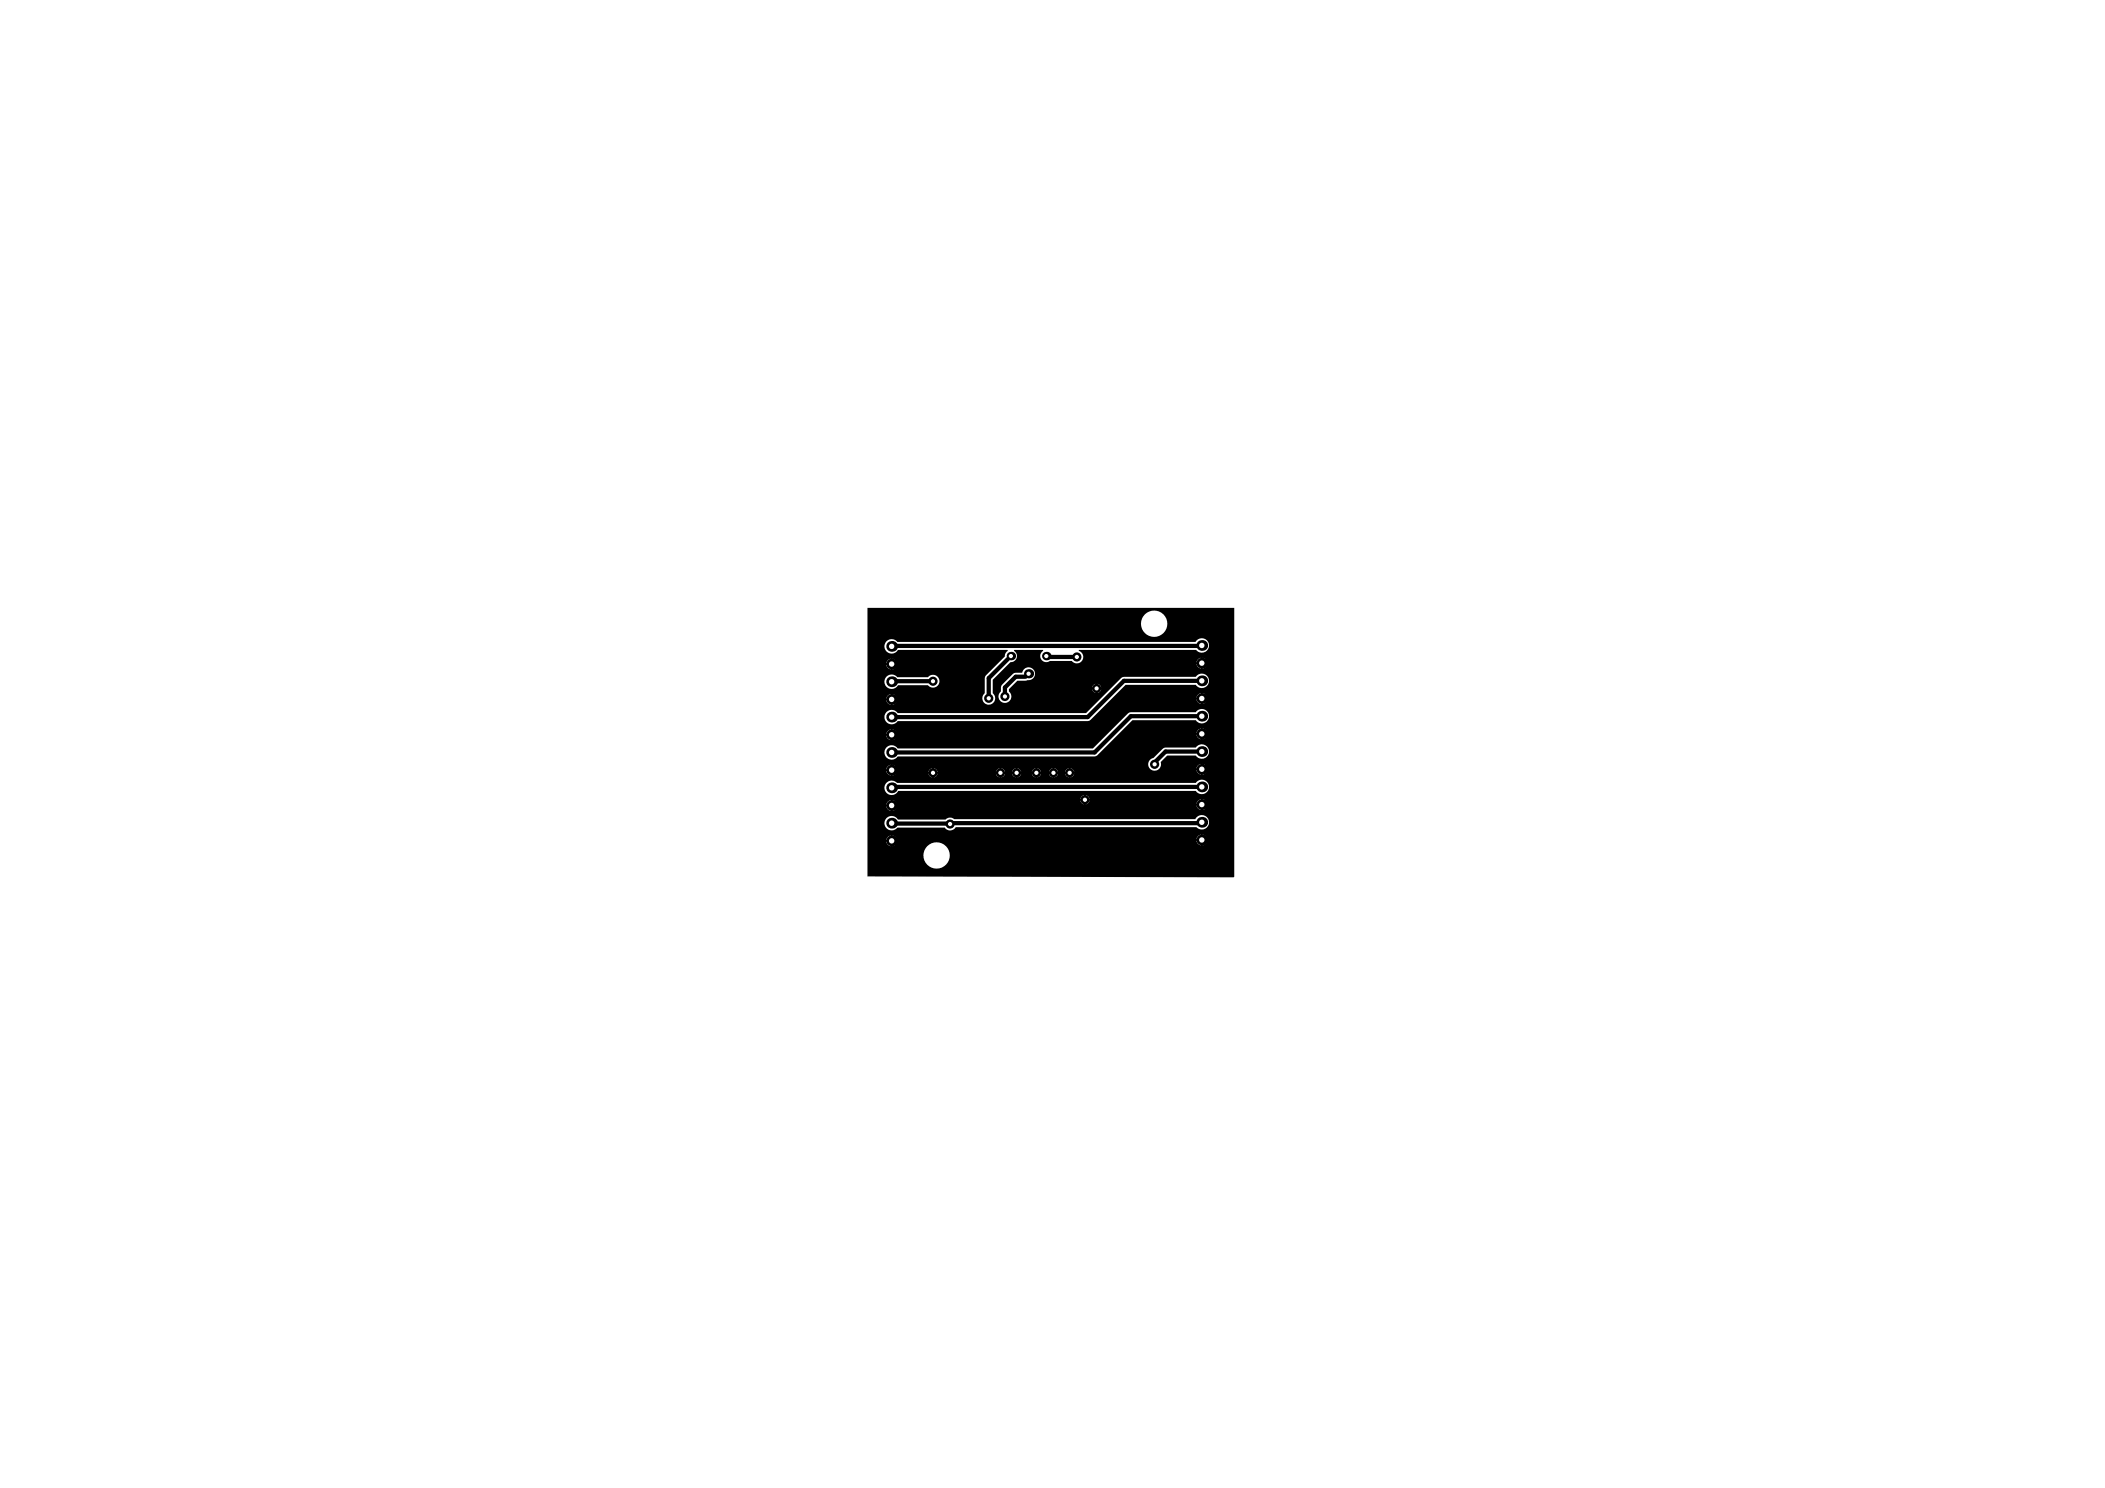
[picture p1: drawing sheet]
<svg xmlns="http://www.w3.org/2000/svg" width="297mm" height="210mm" viewBox="0 0 297 210" stroke-linecap="round" stroke-linejoin="round" font-family="sans-serif">
<g fill="#000">
<path d="M122.4 85.7h51.8v38l-.1 .1-51.7-.2zM161 88a1.86 1.86 0 0 0 3.7 0 1.86 1.86 0 0 0-3.7 0zM125.1 90.5a1.02 1.02 0 0 0 .1 1.5 1.02 1.02 0 0 0 1.5-.3h15.5v.1a.84 .84 0 0 0-.4 .8l-2.8 2.9v2.3a.91 .91 0 0 0-.1 1.3 .91 .91 0 0 0 1.3 0 .91 .91 0 0 0-.1-1.3v-1.9l2.5-2.5a.86 .86 0 0 0 .9-.6 .86 .86 0 0 0-.4-1v-.1h4.1v.1a.86 .86 0 0 0-.3 1.2 .86 .86 0 0 0 1.2 .2h3.1a.91 .91 0 0 0 1.5 0 .91 .91 0 0 0-.5-1.4v-.1h16.6a1.02 1.02 0 0 0 1.5 .1 1.02 1.02 0 0 0-.1-1.6 1.02 1.02 0 0 0-1.5 .4h-42.1a1.01 1.01 0 0 0-1.5-.1zM169.7 92.8v.6h.6l-.2-.4zM169 93l-.2 .4h.7v-.6zM125.9 92.9v.6h.7l-.2-.4zM125.3 93.1l-.2 .4h.6v-.6zM169.7 93.7v.6l.4-.2 .2-.4zM168.8 93.7l.2 .4 .5 .2v-.6zM125.9 93.8v.6l.5-.2 .2-.4zM125.1 93.8l.2 .4 .4 .2v-.6zM141.4 96.6l-.2 .4a1.4 1.4 0 0 1-.3 1 .91 .91 0 0 0 1.2 1.1 .91 .91 0 0 0 .3-1.6v-.3l1.2-1.2h1.3a.92 .92 0 0 0 1.2-.7 .92 .92 0 0 0-.7-1.1 .92 .92 0 0 0-1.1 .7h-1.2zM125.1 100.4a1.02 1.02 0 0 0 .1 1.5 1.02 1.02 0 0 0 1.5-.2h26.8l.4-.1 4.9-5h9.9a1.02 1.02 0 0 0 1.6 .2 1.02 1.02 0 0 0 0-1.5 1.02 1.02 0 0 0-1.6 .2h-10.3l-5.2 5.1h-26.5a1.01 1.01 0 0 0-1.6-.2zM154.9 96.5v.5h.5l-.2-.4zM154.3 96.6l-.2 .4h.5v-.5zM125.1 95.4a1.02 1.02 0 0 0 .1 1.6 1.02 1.02 0 0 0 1.5-.3h4.3a.91 .91 0 0 0 1.3 .1 .91 .91 0 0 0 0-1.4 .91 .91 0 0 0-1.3 .1h-4.4l-.1-.1a1.02 1.02 0 0 0-1.4 0zM154.9 97.2v.5l.3-.1 .2-.4zM154.1 97.2l.2 .4 .3 .1v-.5zM169.7 97.8v.6h.6l-.2-.4zM169 98l-.2 .4h.7v-.6zM125.9 97.9v.6h.7l-.2-.4zM125.3 98.1l-.2 .4h.6v-.6zM169.7 98.7v.6l.4-.2 .2-.4zM168.8 98.7l.2 .4 .5 .2v-.6zM125.9 98.8v.6l.5-.2 .2-.4zM125.1 98.8l.2 .4 .4 .2v-.6zM125.1 105.4a1.02 1.02 0 0 0 .1 1.5 1.02 1.02 0 0 0 1.5-.2h27.8l.4-.2 4.9-4.9h8.9a1.02 1.02 0 0 0 1.6 .2 1.02 1.02 0 0 0 0-1.5 1.02 1.02 0 0 0-1.6 .2h-9.3l-5.2 5.1h-27.5a1.01 1.01 0 0 0-1.6-.2zM169.7 102.8v.6h.6l-.2-.4zM169 103l-.2 .4h.7v-.6zM125.9 102.9v.6h.7l-.2-.4zM125.3 103.1l-.2 .4h.6v-.6zM169.7 103.7v.6l.4-.2 .2-.4zM168.8 103.7l.2 .4 .5 .2v-.6zM125.9 103.8v.6l.5-.2 .2-.4zM125.1 103.8l.2 .4 .4 .2v-.6zM162.3 107.2a.91 .91 0 0 0 .4 1.5 .91 .91 0 0 0 1.1-1.2l.9-.9h4a1.02 1.02 0 0 0 1.6 .2 1.02 1.02 0 0 0 0-1.6 1.02 1.02 0 0 0-1.6 .3h-4.4l-1.5 1.4zM169.7 107.8v.6h.6l-.2-.4zM169 108l-.2 .4h.7v-.6zM125.9 107.9v.6h.7l-.2-.4zM125.3 108.1l-.2 .4h.6v-.6zM151.1 108.4v.5h.5l-.2-.3zM150.5 108.6l-.2 .3h.5v-.5zM148.8 108.4v.5h.5l-.2-.3zM148.2 108.6l-.2 .3h.5v-.5zM146.4 108.4v.5h.5l-.2-.3zM145.8 108.6l-.2 .3h.5v-.5zM143.6 108.4v.5h.5l-.2-.3zM143 108.6l-.2 .3h.5v-.5zM141.3 108.4v.5h.5l-.2-.3zM140.7 108.6l-.2 .3h.5v-.5zM131.8 108.4v.5h.5l-.2-.3zM131.2 108.6l-.2 .3h.5v-.5zM169.7 108.6v.7l.4-.2 .2-.5zM168.8 108.6l.2 .5 .5 .2v-.7zM125.9 108.8v.6l.5-.2 .2-.4zM125.1 108.8l.2 .4 .4 .2v-.6zM151.1 109.1v.6l.3-.2 .2-.4zM150.3 109.1l.2 .4 .3 .2v-.6zM148.8 109.1v.6l.3-.2 .2-.4zM148 109.1l.2 .4 .3 .2v-.6zM146.4 109.1v.6l.3-.2 .2-.4zM145.6 109.1l.2 .4 .3 .2v-.6zM143.6 109.1v.6l.3-.2 .2-.4zM142.8 109.1l.2 .4 .3 .2v-.6zM141.3 109.1v.6l.3-.2 .2-.4zM140.5 109.1l.2 .4 .3 .2v-.6zM131.8 109.1v.6l.3-.2 .2-.4zM131 109.1l.2 .4 .3 .2v-.6zM125.1 110.4a1.02 1.02 0 0 0 .1 1.6 1.02 1.02 0 0 0 1.5-.4h42a1.02 1.02 0 0 0 1.6 .2 1.02 1.02 0 0 0 0-1.6 1.02 1.02 0 0 0-1.6 .2h-42.2a1.02 1.02 0 0 0-1.4 0zM153.2 112.2v.5h.5l-.1-.3zM152.6 112.4l-.1 .3h.5v-.5zM169.7 112.7v.7h.6l-.2-.4zM169 113l-.2 .4h.7v-.7zM153.2 112.9v.6l.4-.2 .1-.4zM152.5 112.9l.1 .4 .4 .2v-.6zM125.9 112.9v.6h.7l-.2-.4zM125.3 113.1l-.2 .4h.6v-.6zM169.7 113.6v.7l.4-.3 .2-.4zM168.8 113.6l.2 .4 .5 .3v-.7zM125.9 113.8v.6l.5-.2 .2-.4zM125.1 113.8l.2 .4 .4 .2v-.6zM125.1 115.4a1.02 1.02 0 0 0 0 1.5 1.02 1.02 0 0 0 1.5-.2h6.7a.9 .9 0 0 0 1.6 0h33.9a1.02 1.02 0 0 0 1.6 0 1.02 1.02 0 0 0-.3-1.6 1.02 1.02 0 0 0-1.4 .5h-34a.89 .89 0 0 0-1.3 0h-6.7a1.02 1.02 0 0 0-1.6-.2zM169.7 117.7v.7h.6l-.2-.5zM169 117.9l-.2 .5h.7v-.7zM125.9 117.9v.6h.7l-.2-.4zM125.3 118.1l-.2 .4h.6v-.6zM169.7 118.6v.6l.4-.2 .2-.4zM168.8 118.6l.2 .4 .5 .2v-.6zM125.9 118.7v.7l.5-.2 .2-.5zM125.1 118.7l.2 .5 .4 .2v-.7zM130.3 120.7a1.86 1.86 0 0 0 3.7 0 1.86 1.86 0 0 0-3.7 0z"/>
<circle cx="154.7" cy="97.1" r=".65"/>
</g>
<path d="M131.7 96.1l-5.9 .1M142.2 93l-2.7 2.7v2.8M144.7 95.5h-1.4l-1.5 1.5v1.2M147.6 92.5l.2 .2h4.2M169.6 91.1l-43.8 .1M169.6 96h-11l-5.1 5.2h-27.7M169.6 106h-5.1l-1.6 1.6v.2h-.1M169.6 116l-.1 .1h-35.3l-.1 .1-8.3-.1M169.6 111h-43.7l-.1 .1M169.6 101h-10l-5.1 5.1h-28.7" fill="none" stroke="#000" stroke-width=".6"/>
<circle cx="154.7" cy="97.1" r=".3" fill="#fff"/>
<circle cx="162.9" cy="107.8" r=".65" fill="#000"/>
<circle cx="162.9" cy="107.8" r=".3" fill="#fff"/>
<circle cx="134.1" cy="116.2" r=".65" fill="#000"/>
<circle cx="134.1" cy="116.2" r=".3" fill="#fff"/>
<circle cx="141.8" cy="98.2" r=".65" fill="#000"/>
<circle cx="141.8" cy="98.2" r=".3" fill="#fff"/>
<circle cx="131.7" cy="96.1" r=".65" fill="#000"/>
<circle cx="131.7" cy="96.1" r=".3" fill="#fff"/>
<circle cx="152" cy="92.7" r=".65" fill="#000"/>
<circle cx="152" cy="92.7" r=".3" fill="#fff"/>
<circle cx="139.5" cy="98.5" r=".65" fill="#000"/>
<circle cx="139.5" cy="98.5" r=".3" fill="#fff"/>
<circle cx="153.1" cy="112.8" r=".65" fill="#000"/>
<circle cx="153.1" cy="112.8" r=".3" fill="#fff"/>
<circle cx="150.9" cy="109" r=".65" fill="#000"/>
<circle cx="150.9" cy="109" r=".3" fill="#fff"/>
<circle cx="141.2" cy="109" r=".65" fill="#000"/>
<circle cx="141.2" cy="109" r=".3" fill="#fff"/>
<circle cx="143.5" cy="109" r=".65" fill="#000"/>
<circle cx="143.5" cy="109" r=".3" fill="#fff"/>
<circle cx="146.2" cy="109" r=".65" fill="#000"/>
<circle cx="146.2" cy="109" r=".3" fill="#fff"/>
<circle cx="131.7" cy="109" r=".65" fill="#000"/>
<circle cx="131.7" cy="109" r=".3" fill="#fff"/>
<circle cx="148.7" cy="109" r=".65" fill="#000"/>
<circle cx="148.7" cy="109" r=".3" fill="#fff"/>
<circle cx="145.1" cy="95" r=".65" fill="#000"/>
<circle cx="145.1" cy="95" r=".3" fill="#fff"/>
<circle cx="169.6" cy="113.5" r=".76" fill="#000"/>
<circle cx="169.6" cy="113.5" r=".38" fill="#fff"/>
<circle cx="169.6" cy="103.5" r=".76" fill="#000"/>
<circle cx="169.6" cy="103.5" r=".38" fill="#fff"/>
<circle cx="169.6" cy="118.5" r=".76" fill="#000"/>
<circle cx="169.6" cy="118.5" r=".38" fill="#fff"/>
<circle cx="169.6" cy="108.5" r=".76" fill="#000"/>
<circle cx="169.6" cy="108.5" r=".38" fill="#fff"/>
<circle cx="169.6" cy="111" r=".76" fill="#000"/>
<circle cx="169.6" cy="111" r=".38" fill="#fff"/>
<circle cx="169.6" cy="101" r=".76" fill="#000"/>
<circle cx="169.6" cy="101" r=".38" fill="#fff"/>
<circle cx="169.6" cy="106" r=".76" fill="#000"/>
<circle cx="169.6" cy="106" r=".38" fill="#fff"/>
<circle cx="169.6" cy="93.5" r=".76" fill="#000"/>
<circle cx="169.6" cy="93.5" r=".38" fill="#fff"/>
<circle cx="169.6" cy="96" r=".76" fill="#000"/>
<circle cx="169.6" cy="96" r=".38" fill="#fff"/>
<circle cx="169.6" cy="98.5" r=".76" fill="#000"/>
<circle cx="169.6" cy="98.5" r=".38" fill="#fff"/>
<circle cx="169.6" cy="116" r=".76" fill="#000"/>
<circle cx="169.6" cy="116" r=".38" fill="#fff"/>
<circle cx="169.6" cy="91.1" r=".76" fill="#000"/>
<circle cx="169.6" cy="91.1" r=".38" fill="#fff"/>
<circle cx="125.8" cy="113.6" r=".76" fill="#000"/>
<circle cx="125.8" cy="113.6" r=".38" fill="#fff"/>
<circle cx="125.8" cy="91.2" r=".76" fill="#000"/>
<circle cx="125.8" cy="91.2" r=".38" fill="#fff"/>
<circle cx="125.8" cy="118.6" r=".76" fill="#000"/>
<circle cx="125.8" cy="118.6" r=".38" fill="#fff"/>
<circle cx="125.8" cy="108.6" r=".76" fill="#000"/>
<circle cx="125.8" cy="108.6" r=".38" fill="#fff"/>
<circle cx="125.8" cy="111.1" r=".76" fill="#000"/>
<circle cx="125.8" cy="111.1" r=".38" fill="#fff"/>
<circle cx="125.8" cy="101.2" r=".76" fill="#000"/>
<circle cx="125.8" cy="101.2" r=".38" fill="#fff"/>
<circle cx="125.8" cy="103.7" r=".76" fill="#000"/>
<circle cx="125.8" cy="103.7" r=".38" fill="#fff"/>
<circle cx="125.8" cy="106.1" r=".76" fill="#000"/>
<circle cx="125.8" cy="106.1" r=".38" fill="#fff"/>
<circle cx="125.8" cy="93.7" r=".76" fill="#000"/>
<circle cx="125.8" cy="93.7" r=".38" fill="#fff"/>
<circle cx="125.8" cy="96.2" r=".76" fill="#000"/>
<circle cx="125.8" cy="96.2" r=".38" fill="#fff"/>
<circle cx="132.2" cy="120.7" r=".76" fill="#000"/>
<circle cx="132.2" cy="120.7" r="1.6" fill="#fff"/>
<circle cx="142.6" cy="92.5" r=".6" fill="#000"/>
<circle cx="142.6" cy="92.5" r=".3" fill="#fff"/>
<circle cx="147.6" cy="92.5" r=".6" fill="#000"/>
<circle cx="147.6" cy="92.5" r=".3" fill="#fff"/>
<circle cx="125.8" cy="98.7" r=".76" fill="#000"/>
<circle cx="125.8" cy="98.7" r=".38" fill="#fff"/>
<circle cx="125.8" cy="116.1" r=".76" fill="#000"/>
<circle cx="125.8" cy="116.1" r=".38" fill="#fff"/>
<circle cx="162.9" cy="88" r=".76" fill="#000"/>
<circle cx="162.9" cy="88" r="1.6" fill="#fff"/>
</svg>
